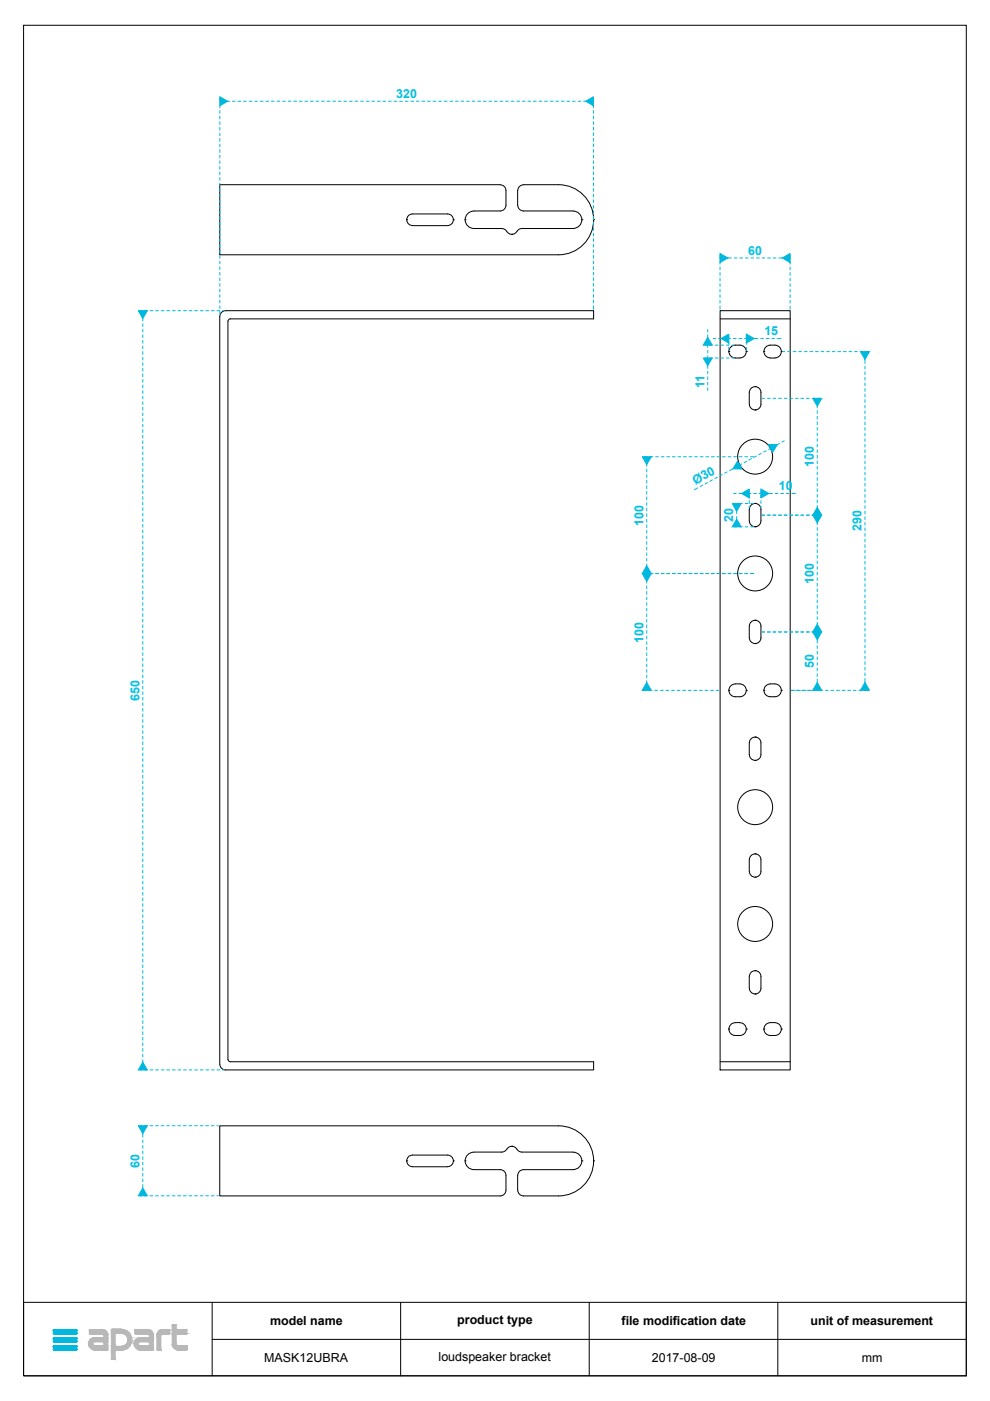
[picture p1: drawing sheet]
<svg xmlns="http://www.w3.org/2000/svg" width="210mm" height="297mm" viewBox="0 0 210 297" stroke-linecap="round" stroke-linejoin="round" font-family="sans-serif">
<defs><g id="words">
<g font-size="2.6" fill="#00c3e4">
<text x="84" y="20.7">320</text>
<text x="158.6" y="54">60</text>
<text x="162.1" y="71">15</text>
<text x="149.3" y="82.3" transform="rotate(-90 149.3 82.3)">11</text>
<text x="172.5" y="99.1" transform="rotate(-90 172.5 99.1)">100</text>
<text x="147.4" y="102.8" transform="rotate(-29 147.4 102.8)">Ø30</text>
<text x="165.1" y="103.9">10</text>
<text x="136.4" y="111.5" transform="rotate(-90 136.4 111.5)">100</text>
<text x="155.5" y="110.7" transform="rotate(-90 155.5 110.7)">20</text>
<text x="182.7" y="112.7" transform="rotate(-90 182.7 112.7)">290</text>
<text x="172.5" y="123.8" transform="rotate(-90 172.5 123.8)">100</text>
<text x="136.4" y="136.2" transform="rotate(-90 136.4 136.2)">100</text>
<text x="172.5" y="141.6" transform="rotate(-90 172.5 141.6)">50</text>
<text x="29.6" y="148.6" transform="rotate(-90 29.6 148.6)">650</text>
<text x="29.6" y="247.6" transform="rotate(-90 29.6 247.6)">60</text>
</g>
<g font-size="2.6">
<text x="57.3" y="281">model name</text>
<text x="96.9" y="280.7">product type</text>
<text x="131.8" y="281">file modification date</text>
<text x="171.9" y="281">unit of measurement</text>
<text x="56" y="288.8">MASK12UBRA</text>
<text x="93" y="288.5">loudspeaker bracket</text>
<text x="138.2" y="288.8">2017-08-09</text>
<text x="182.7" y="288.8">mm</text>
</g>
</g></defs>
<g fill="none" stroke="#000" stroke-width=".21">
<path d="M5 5.4h199.9v286.3h-199.9zM86.2 46.6h.1M86.2 46.6a1.23 1.23 0 0 0 1.3 1.2M87.5 47.8h7.4M96.1 46.6h.1M96.1 46.6a1.23 1.23 0 0 1-1.2 1.2M96.1 46.6a1.23 1.23 0 0 0-1.2-1.2h-7.4a1.23 1.23 0 0 0-1.3 1.2M98.6 46.6h.1M108.5 49.7h.1M109.6 49.1a1.23 1.23 0 0 1-1.1 .6M123.4 46.6h.1M125.9 46.6h.1"/>
<path d="M125.9 46.6a7.4 7.4 0 0 0-7.5-7.4h-7.4a1.27 1.27 0 0 0-1.2 1.2v3.1a1.23 1.23 0 0 0 1.2 1.2h10.5a1.85 1.85 0 0 1 1.9 1.9 1.85 1.85 0 0 1-1.9 1.8l-10.8 .1a1.23 1.23 0 0 0-1.1 .6M125.9 46.6a7.4 7.4 0 0 1-7.5 7.4h-71.8v-14.8h59.4a1.23 1.23 0 0 1 1.3 1.2v3.1a1.23 1.23 0 0 1-1.3 1.2h-5.5a1.85 1.85 0 0 0-1.9 1.9 1.85 1.85 0 0 0 1.9 1.9h5.9l.6 .1 .5 .5a1.23 1.23 0 0 0 1 .6M47.1 66.1l.7-.2h78.1v1.7h-77.1l-.2 .1-.3 .4 .1 156.8 .4 .2h77.1v1.7h-78.1a1.23 1.23 0 0 1-1.2-1.2v-158.5l.1-.4zM152.7 65.9h14.8v160.9h-14.8zM152.7 67.6h14.8M154.5 74.5h.1M155.1 73.4a2.49 2.49 0 0 1 2.9 .3 1.35 1.35 0 0 1 .1 1.4 1.35 1.35 0 0 1-1.2 .8 1.82 1.82 0 0 1-2.3-.9 1.35 1.35 0 0 1 .5-1.6zM158.2 74.5h.1M162 74.5h.1M162.5 73.4a2.49 2.49 0 0 1 2.9 .3 1.35 1.35 0 0 1 .1 1.4 1.35 1.35 0 0 1-1.2 .8 1.82 1.82 0 0 1-2.3-.9 1.35 1.35 0 0 1 .5-1.6zM165.7 74.5h.1M159.4 82.2a1.23 1.23 0 0 1 1.3-.1 1.23 1.23 0 0 1 .6 1.1v2.5a1.24 1.24 0 0 1-1.2 1.2 1.24 1.24 0 0 1-1.2-1.2v-2.5v-.4z"/>
<path d="M160.1 82h.1M160.1 86.9h.1M159.4 107a1.23 1.23 0 0 1 1.3-.1 1.23 1.23 0 0 1 .6 1.1v2.5a1.24 1.24 0 0 1-1.2 1.2 1.24 1.24 0 0 1-1.2-1.2v-2.5v-.4zM160.1 106.7h.1M160.1 111.7h.1M159.4 131.7a1.23 1.23 0 0 1 1.3-.1 1.23 1.23 0 0 1 .6 1.1v2.5a1.23 1.23 0 0 1-1.2 1.2 1.23 1.23 0 0 1-1.2-1.2v-2.5l.2-.7zM160.1 131.5h.1M160.1 136.5h.1M154.5 146.4h.1M155.9 145h1M155.9 145a1.35 1.35 0 0 0-1.4 1.4 1.35 1.35 0 0 0 1.4 1.3 1.82 1.82 0 0 0 2.3-.9v-.4M156.9 145a1.35 1.35 0 0 1 1.3 1.4"/>
<path d="M158.2 146.4h.1M159.4 156.5a1.23 1.23 0 0 1 1.3-.1 1.23 1.23 0 0 1 .6 1.1v2.5a1.23 1.23 0 0 1-1.2 1.2 1.23 1.23 0 0 1-1.2-1.2v-2.5l.2-.7zM160.1 156.3h.1M162 146.4h.1M163.3 145h1M163.3 145a1.35 1.35 0 0 0-1.3 1.4 1.35 1.35 0 0 0 1.3 1.3 1.82 1.82 0 0 0 2.3-.9 1.35 1.35 0 0 0-1.3-1.8M165.7 146.4h.1M160.1 161.2h.1M160.1 186h.1M160.1 181h.1M160.1 181a1.23 1.23 0 0 1 1.2 1.3v2.4a1.23 1.23 0 0 1-1.2 1.3M160.1 181a1.27 1.27 0 0 0-1.2 1.3v2.4a1.23 1.23 0 0 0 1.2 1.3"/>
<path d="M154.5 218.2h.1M155.9 216.8h1M155.9 216.8a1.35 1.35 0 0 0-1.4 1.4 1.35 1.35 0 0 0 1.4 1.3 1.82 1.82 0 0 0 2.3-.9v-.4M156.9 216.8a1.35 1.35 0 0 1 1.3 1.4M158.2 218.2h.1M160.1 210.8h.1M160.1 205.8h.1M160.1 205.8a1.23 1.23 0 0 1 1.2 1.2v2.5a1.23 1.23 0 0 1-1.2 1.2M160.1 205.8a1.27 1.27 0 0 0-1.2 1.2v2.5a1.23 1.23 0 0 0 1.2 1.2M162 218.2h.1M163.3 216.8h1M163.3 216.8a1.35 1.35 0 0 0-1.3 1.4 1.35 1.35 0 0 0 1.3 1.3 1.82 1.82 0 0 0 2.3-.9 1.35 1.35 0 0 0-1.3-1.8"/>
<path d="M165.7 218.2h.1M152.7 225.1h14.8M86.2 246.1h.1M96.1 246.1h.1M96.1 246.1a1.23 1.23 0 0 0-1.2-1.2h-7.4a1.23 1.23 0 0 0-1.3 1.2M96.1 246.1a1.23 1.23 0 0 1-1.2 1.3h-7.4a1.27 1.27 0 0 1-1.3-1.3M98.6 246.1h.1M100.5 244.3a1.84 1.84 0 0 0-1.9 1.8 1.84 1.84 0 0 0 1.9 1.9M108.5 243h.1M108.5 243a1.23 1.23 0 0 1 1.1 .7M108.5 243a2.34 2.34 0 0 0-1.5 1.1l-.6 .2h-5.9M109.6 243.7a1.23 1.23 0 0 0 1.1 .6h10.8"/>
<path d="M121.5 244.3a1.84 1.84 0 0 1 1.9 1.8 1.84 1.84 0 0 1-1.9 1.9M123.4 246.1h.1M125.9 246.1h.1M125.9 246.1a7.4 7.4 0 0 1-7.5 7.5h-7.4a1.26 1.26 0 0 1-1.2-1.3v-3.1a1.23 1.23 0 0 1 1.2-1.2h10.5M125.9 246.1a7.4 7.4 0 0 0-7.5-7.4h-71.8v14.9h59.4a1.23 1.23 0 0 0 1.3-1.3v-3.1a1.23 1.23 0 0 0-1.3-1.2h-5.5M5 276.1h199.9v15.6h-199.9zM45 276.1v15.6M84.9 276.1v15.6M124.9 276.1v15.6M164.9 276.1v15.6M45 284h159.9"/>
<circle cx="160.1" cy="96.8" r="3.7"/>
<circle cx="160.1" cy="121.6" r="3.7"/>
<circle cx="160.1" cy="171.1" r="3.7"/>
<circle cx="160.1" cy="195.9" r="3.7"/>
</g>
<g fill="#00b8de" stroke="#00b8de" stroke-width=".21">
<path d="M11.5 281.9h4.6z"/>
<path d="M11.4 281.9h4.8z"/>
<path d="M11.5 281.9h4.7z"/>
<path d="M11.4 281.9l4.9 .1z"/>
<path d="M11.3 282h5z"/>
<path d="M11.3 282l5 .1z"/>
<path d="M11.3 282.1l5 .5h-5z"/>
<path d="M11.3 282.1h5v.5z"/>
<path d="M11.3 282.6l5 .1z"/>
<path d="M11.3 282.7h5z"/>
<path d="M11.3 282.7l4.9 .1z"/>
<path d="M11.4 282.8h4.8z"/>
<path d="M11.4 282.8h4.7z"/>
<path d="M11.5 282.8h4.6z"/>
<path d="M11.5 283.6h4.6z"/>
<path d="M11.5 283.6h4.7z"/>
<path d="M11.4 283.6h4.8z"/>
<path d="M11.4 283.6l4.8 .1z"/>
<path d="M11.4 283.7h4.9z"/>
<path d="M11.3 283.7h5z"/>
<path d="M11.3 283.7l5 .1z"/>
<path d="M11.3 283.8h5z"/>
<path d="M11.3 283.8l5 .5h-5z"/>
<path d="M11.3 283.8h5v.5z"/>
<path d="M11.3 284.3l5 .1z"/>
<path d="M11.3 284.4h5z"/>
<path d="M11.3 284.4l5 .1z"/>
<path d="M11.3 284.5h4.9z"/>
<path d="M11.3 284.5h5z"/>
<path d="M11.4 284.5h4.8z"/>
<path d="M11.4 284.5h4.7z"/>
<path d="M11.5 284.5h4.6z"/>
<path d="M11.5 285.3h4.6z"/>
<path d="M11.4 285.3h4.8z"/>
<path d="M11.5 285.3h4.7z"/>
<path d="M11.4 285.3l4.8 .1z"/>
<path d="M11.4 285.4h4.8z"/>
<path d="M11.4 285.4h4.9z"/>
<path d="M11.3 285.4h5z"/>
<path d="M11.3 285.4l5 .1z"/>
<path d="M11.3 285.5h5z"/>
<path d="M11.3 285.5l5 .5h-5z"/>
<path d="M11.3 285.5h5v.5z"/>
<path d="M11.3 286l5 .1z"/>
<path d="M11.3 286.1h5z"/>
<path d="M11.3 286.1l5 .1z"/>
<path d="M11.3 286.2h4.9z"/>
<path d="M11.3 286.2h5z"/>
<path d="M11.4 286.2h4.8z"/>
<path d="M11.4 286.2h4.7z"/>
<path d="M11.5 286.2h4.6z"/>
<path d="M46.6 20.5l1.7 1-1.7 .9z"/>
<path d="M124.2 21.5l1.6-1v1.9z"/>
<path d="M29.3 65.9h1.9l-.9 1.6z"/>
<path d="M30.3 225.2l.9 1.6h-1.9z"/>
<path d="M152.7 53.7l1.6 1-1.6 1z"/>
<path d="M165.9 54.7l1.6-1v2z"/>
<path d="M29.3 238.7h1.9l-.9 1.6z"/>
<path d="M30.3 251.9l.9 1.6h-1.9z"/>
<path d="M162.9 94.2l1.9 .1-1 1.6z"/>
<path d="M156.4 97.8l.9 1.6h-1.9z"/>
<path d="M155.2 106.7h1.9l-.9 1.7z"/>
<path d="M156.2 110l.9 1.7h-1.9z"/>
<path d="M157.2 104.6l1.7-.9v1.9z"/>
<path d="M161.3 103.7l1.7 .9-1.7 1z"/>
<path d="M152.9 71.8l1.6-1v1.9z"/>
<path d="M158.2 70.8l1.7 1-1.7 .9z"/>
<path d="M150.1 71.5l.9 1.7h-1.9z"/>
<path d="M149.1 75.9h1.9l-.9 1.7z"/>
<path d="M137.1 119.9l1 1.7h-1.9z"/>
<path d="M136.2 96.8h1.9l-1 1.7z"/>
<path d="M137.1 144.7l1 1.7h-1.9z"/>
<path d="M136.2 121.6h1.9l-1 1.7z"/>
<path d="M173.3 144.7l.9 1.7h-1.9z"/>
<path d="M172.3 134h1.9l-.9 1.6z"/>
<path d="M173.3 132.3l.9 1.7h-1.9z"/>
<path d="M172.3 109.2h1.9l-.9 1.7z"/>
<path d="M173.3 107.6l.9 1.6h-1.9z"/>
<path d="M172.3 84.5h1.9l-.9 1.6z"/>
<path d="M183.4 144.7l.9 1.7h-1.9z"/>
<path d="M182.4 74.6h1.9l-.9 1.6z"/>
</g>
<g fill="#b8b8b8" stroke="#b8b8b8" stroke-width=".21">
<path d="M36.6 280.9h.7z"/>
<path d="M36.5 280.9h.8z"/>
<path d="M36.5 280.9l.9 .1z"/>
<path d="M36.5 281h.9z"/>
<path d="M23.7 281.9h2.1z"/>
<path d="M23.7 281.9h2.2z"/>
<path d="M23.6 281.9h2.4z"/>
<path d="M34.5 281.9h1.4z"/>
<path d="M28.7 281.9h2.6z"/>
<path d="M19 281.9h2.7z"/>
<path d="M36.5 281l.9 .9h-.9z"/>
<path d="M36.5 281h.9v.9z"/>
<path d="M36.5 281.9h3.1z"/>
<path d="M34.4 281.9h1.6z"/>
<path d="M28.6 281.9h2.8z"/>
<path d="M28.7 281.9h2.7z"/>
<path d="M23.6 281.9h2.5z"/>
<path d="M34.3 281.9h1.7z"/>
<path d="M28.6 281.9h2.9z"/>
<path d="M19 281.9h2.8z"/>
<path d="M19 281.9h2.9z"/>
<path d="M23.6 281.9h2.6z"/>
<path d="M34.2 281.9h1.8z"/>
<path d="M23.6 281.9h2.7z"/>
<path d="M28.6 281.9h3z"/>
<path d="M34.1 281.9h1.9z"/>
<path d="M18.9 281.9h3.1z"/>
<path d="M19 281.9h3z"/>
<path d="M36.5 281.9l3.1 .1z"/>
<path d="M34.1 282h1.9z"/>
<path d="M34.1 281.9l1.9 .1z"/>
<path d="M28.6 281.9l3.1 .1z"/>
<path d="M18.9 281.9l3.1 .1z"/>
<path d="M36.5 282h3.1z"/>
<path d="M34 282h2z"/>
<path d="M28.6 282h3.2z"/>
<path d="M18.9 282h3.2z"/>
<path d="M23.6 281.9l3.1 .2h-3.1z"/>
<path d="M23.6 281.9h2.7l.4 .2z"/>
<path d="M33.8 282.1l.2-.1 2 .1z"/>
<path d="M34 282h2v.1z"/>
<path d="M28.6 282l3.4 .1h-3.4z"/>
<path d="M28.6 282h3.2l.2 .1z"/>
<path d="M18.9 282l3.4 .1h-3.4z"/>
<path d="M18.9 282h3.2l.2 .1z"/>
<path d="M33.6 282.3l.2-.2 2.2 .2z"/>
<path d="M33.8 282.1h2.2v.2z"/>
<path d="M28.6 282.1l3.5 .2h-3.5z"/>
<path d="M28.6 282.1h3.4l.1 .2z"/>
<path d="M18.9 282.1l3.6 .2h-3.6z"/>
<path d="M18.9 282.1h3.4l.2 .2z"/>
<path d="M23.6 282.1l3.4 .2h-3.4z"/>
<path d="M23.6 282.1h3.1l.3 .2z"/>
<path d="M33.6 282.3l2.4 .1h-2.5z"/>
<path d="M33.6 282.3h2.4v.1z"/>
<path d="M28.6 282.3l3.7 .1h-3.7z"/>
<path d="M28.6 282.3h3.5l.2 .1z"/>
<path d="M18.9 282.3l3.8 .1h-3.8z"/>
<path d="M18.9 282.3h3.6l.2 .1z"/>
<path d="M23.6 282.3l3.7 .2h-3.7z"/>
<path d="M23.6 282.3h3.4l.3 .2z"/>
<path d="M33.5 282.4l2.5 .2h-2.6z"/>
<path d="M33.5 282.4h2.5v.2z"/>
<path d="M28.6 282.4l3.8 .2h-3.8z"/>
<path d="M28.6 282.4h3.7l.1 .2z"/>
<path d="M18.9 282.4l3.9 .2h-3.9z"/>
<path d="M18.9 282.4h3.8l.1 .2z"/>
<path d="M33.4 282.6l2.6 .1z"/>
<path d="M28.6 282.6l3.8 .1z"/>
<path d="M18.9 282.6l3.9 .1z"/>
<path d="M18.9 282.7h3.9z"/>
<path d="M33.4 282.7h2.6z"/>
<path d="M28.6 282.7h3.8z"/>
<path d="M23.6 282.5l3.9 .2h-3.9z"/>
<path d="M23.6 282.5h3.7l.2 .2z"/>
<path d="M36.5 282l3.1 .7h-3.1z"/>
<path d="M36.5 282h3.1v.7z"/>
<path d="M33.3 282.7h2.7z"/>
<path d="M36.5 282.7h3.1z"/>
<path d="M19 282.7h3.8z"/>
<path d="M25.8 282.7h1.7z"/>
<path d="M28.6 282.7h3.9z"/>
<path d="M33.3 282.7l2.6 .1z"/>
<path d="M28.6 282.7l3.9 .1z"/>
<path d="M19 282.7l3.8 .1z"/>
<path d="M33.3 282.8h2.6z"/>
<path d="M28.7 282.8h3.8z"/>
<path d="M19 282.8h3.8z"/>
<path d="M36.5 282.7l3.1 .1z"/>
<path d="M36.5 282.8h3.1z"/>
<path d="M33.3 282.8h1.1z"/>
<path d="M33.3 282.8h1.2z"/>
<path d="M31.3 282.8h1.2z"/>
<path d="M21.7 282.8h1.1z"/>
<path d="M36.5 282.8h3z"/>
<path d="M33.3 282.8h1z"/>
<path d="M31.4 282.8h1.1z"/>
<path d="M26.1 282.7l1.5 .1z"/>
<path d="M33.3 282.8l1 .1z"/>
<path d="M31.4 282.8l1.1 .1z"/>
<path d="M21.8 282.8l1 .1z"/>
<path d="M33.3 282.9h1z"/>
<path d="M31.5 282.9h1z"/>
<path d="M21.8 282.9h1z"/>
<path d="M26.3 282.8l1.3 .1z"/>
<path d="M33.3 282.9h.9z"/>
<path d="M21.9 282.9h.9z"/>
<path d="M26.4 282.9l1.2 .1z"/>
<path d="M33.3 282.9l.9 .1z"/>
<path d="M31.6 282.9l.9 .1z"/>
<path d="M21.9 282.9l.9 .1z"/>
<path d="M33.3 283h.8z"/>
<path d="M33.3 283h.9z"/>
<path d="M31.6 283h.9z"/>
<path d="M22 283h.9z"/>
<path d="M33.3 283l.8 .1z"/>
<path d="M31.6 283l.9 .1z"/>
<path d="M22 283l.9 .1z"/>
<path d="M33.3 283.1h.8z"/>
<path d="M31.6 283.1h.9z"/>
<path d="M22 283.1h.9z"/>
<path d="M26.5 283l1.2 .1h-1z"/>
<path d="M26.5 283h1.1l.1 .1z"/>
<path d="M26.7 283.1l1.1 .2h-1z"/>
<path d="M26.7 283.1h1l.1 .2z"/>
<path d="M26.8 283.3h1z"/>
<path d="M26.9 283.3l1 .3h-.9z"/>
<path d="M26.9 283.3h.9l.1 .3z"/>
<path d="M31.6 283.1l.9 .5h-.9z"/>
<path d="M31.6 283.1h.9v.5z"/>
<path d="M22 283.1l.9 .5h-.9z"/>
<path d="M22 283.1h.9v.5z"/>
<path d="M29.4 283.6h3.1z"/>
<path d="M29.6 283.6h2.9z"/>
<path d="M19.7 283.6h3.2z"/>
<path d="M20 283.6h2.9z"/>
<path d="M27 283.6l.9 .1z"/>
<path d="M29.2 283.7h3.3z"/>
<path d="M29.4 283.6l3.1 .1z"/>
<path d="M19.5 283.7h3.4z"/>
<path d="M19.7 283.6l3.2 .1z"/>
<path d="M27 283.7l.9 .1h-.8z"/>
<path d="M27 283.7h.9v.1z"/>
<path d="M29 283.8l.2-.1 3.3 .1z"/>
<path d="M29.2 283.7h3.3v.1z"/>
<path d="M19.3 283.8l.2-.1 3.4 .1z"/>
<path d="M19.5 283.7h3.4v.1z"/>
<path d="M28.8 284l.2-.2 3.5 .2z"/>
<path d="M29 283.8h3.5v.2z"/>
<path d="M19.1 284l.2-.2 3.6 .2z"/>
<path d="M19.3 283.8h3.6v.2z"/>
<path d="M27.1 283.8l.8 .3h-.8z"/>
<path d="M27.1 283.8h.8v.3z"/>
<path d="M28.8 284l3.7 .2h-3.9z"/>
<path d="M28.8 284h3.7v.2z"/>
<path d="M19.1 284l3.8 .2h-3.9z"/>
<path d="M19.1 284h3.8v.2z"/>
<path d="M27.1 284.1l.8 .2h-.8z"/>
<path d="M27.1 284.1h.8v.2z"/>
<path d="M28.6 284.2l3.9 .2h-4z"/>
<path d="M28.6 284.2h3.9v.2z"/>
<path d="M19 284.2l3.9 .2h-4z"/>
<path d="M19 284.2h3.9v.2z"/>
<path d="M28.5 284.4l4 .1z"/>
<path d="M18.9 284.4l4 .1z"/>
<path d="M27.1 284.3l.8 .2h-.9z"/>
<path d="M27.1 284.3h.8v.2z"/>
<path d="M28.5 284.5h1.1z"/>
<path d="M28.5 284.5h1.2z"/>
<path d="M18.9 284.5h1z"/>
<path d="M18.9 284.5h1.1z"/>
<path d="M28.5 284.5h1z"/>
<path d="M18.8 284.5h1.1z"/>
<path d="M27 284.5l.9 .1z"/>
<path d="M27 284.5h.9z"/>
<path d="M28.5 284.5l.9 .1z"/>
<path d="M18.8 284.5l1 .1z"/>
<path d="M28.5 284.6h.9z"/>
<path d="M18.8 284.6h.9z"/>
<path d="M18.8 284.6h1z"/>
<path d="M28.5 284.6l.9 .1z"/>
<path d="M18.8 284.6l.9 .1z"/>
<path d="M28.5 284.7h.8z"/>
<path d="M28.5 284.7h.9z"/>
<path d="M18.8 284.7h.9z"/>
<path d="M28.5 284.7l.8 .1z"/>
<path d="M18.8 284.7l.9 .1z"/>
<path d="M27 284.6l.8 .2h-.9z"/>
<path d="M27 284.6h.9l-.1 .2z"/>
<path d="M28.4 284.8l.9 .1z"/>
<path d="M28.4 284.8h.9z"/>
<path d="M18.8 284.8l.8 .1z"/>
<path d="M18.8 284.8h.9z"/>
<path d="M26.9 284.8l.9 .1z"/>
<path d="M26.9 284.8h.9z"/>
<path d="M28.4 284.9h.9z"/>
<path d="M18.8 284.9h.8z"/>
<path d="M36.5 282.8l.9 2.1h-.9z"/>
<path d="M36.5 282.8h.9v2.1z"/>
<path d="M36.5 284.9h.9z"/>
<path d="M36.5 284.9l.9 .1z"/>
<path d="M26.8 284.9l.9 .1h-1z"/>
<path d="M26.8 284.9h1z"/>
<path d="M28.4 284.9l.9 .1z"/>
<path d="M18.8 284.9l.9 .1z"/>
<path d="M36.5 285l.9 .1z"/>
<path d="M28.4 285l.9 .1z"/>
<path d="M18.8 285l.9 .1z"/>
<path d="M36.5 285.1h.9z"/>
<path d="M28.5 285.1h.9z"/>
<path d="M18.8 285.1h.9z"/>
<path d="M28.5 285.1l.9 .1z"/>
<path d="M18.8 285.1l.9 .1z"/>
<path d="M26.5 285.2l.2-.2 .9 .2z"/>
<path d="M26.7 285h1l-.1 .2z"/>
<path d="M36.5 285.1l.9 .1z"/>
<path d="M36.5 285.2h.9z"/>
<path d="M28.5 285.2h.9z"/>
<path d="M18.8 285.2h1z"/>
<path d="M36.5 285.2h1z"/>
<path d="M36.5 285.2l1.1 .1z"/>
<path d="M26.4 285.3h1.2z"/>
<path d="M26.5 285.2h1.1z"/>
<path d="M28.5 285.2l1 .1z"/>
<path d="M18.8 285.2l1.1 .1z"/>
<path d="M36.5 285.3h1.1z"/>
<path d="M28.5 285.3h1.1z"/>
<path d="M18.8 285.3h1.1z"/>
<path d="M26.3 285.3h1.3z"/>
<path d="M36.6 285.3h1.1z"/>
<path d="M36.6 285.3h1.2z"/>
<path d="M36.6 285.3h3z"/>
<path d="M31.6 284.5l.9 .8h-.9z"/>
<path d="M31.6 284.5h.9v.8z"/>
<path d="M28.5 285.3h1.2z"/>
<path d="M22 284.5l.9 .8h-.9z"/>
<path d="M22 284.5h.9v.8z"/>
<path d="M18.8 285.3h1.2z"/>
<path d="M36.6 285.3l3 .1z"/>
<path d="M36.6 285.4h3z"/>
<path d="M28.5 285.3l4 .1z"/>
<path d="M18.9 285.3l4 .1z"/>
<path d="M36.6 285.4h3.1z"/>
<path d="M26.1 285.4h1.4z"/>
<path d="M25.8 285.4h1.7z"/>
<path d="M23.6 282.7l.8 2.7h-.8z"/>
<path d="M23.6 282.7h.8v2.7z"/>
<path d="M28.5 285.4l4 .2h-3.9z"/>
<path d="M28.5 285.4h4v.2z"/>
<path d="M18.9 285.4l4 .2h-3.9z"/>
<path d="M18.9 285.4h4v.2z"/>
<path d="M23.6 285.4l3.7 .2h-3.7z"/>
<path d="M23.6 285.4h3.9l-.2 .2z"/>
<path d="M36.6 285.4l3.1 .2h-3z"/>
<path d="M36.6 285.4h3.1v.2z"/>
<path d="M28.6 285.6l3.9 .2h-3.7z"/>
<path d="M28.6 285.6h3.9v.2z"/>
<path d="M19 285.6l3.9 .2h-3.8z"/>
<path d="M19 285.6h3.9v.2z"/>
<path d="M36.7 285.6l3 .2h-2.8z"/>
<path d="M36.7 285.6h3v.2z"/>
<path d="M23.6 285.6l3.4 .3h-3.4z"/>
<path d="M23.6 285.6h3.7l-.3 .3z"/>
<path d="M28.8 285.8l3.7 .1h-3.5z"/>
<path d="M28.8 285.8h3.7v.1z"/>
<path d="M19.1 285.8l3.8 .1h-3.6z"/>
<path d="M19.1 285.8h3.8v.1z"/>
<path d="M36.9 285.8l2.8 .2h-2.6z"/>
<path d="M36.9 285.8h2.8v.2z"/>
<path d="M29 285.9l3.5 .2h-3.3z"/>
<path d="M29 285.9h3.5v.2z"/>
<path d="M19.3 285.9l3.6 .2h-3.4z"/>
<path d="M19.3 285.9h3.6v.2z"/>
<path d="M23.6 285.9l3.1 .2h-3.1z"/>
<path d="M23.6 285.9h3.4l-.3 .2z"/>
<path d="M37.1 286l2.6 .1h-2.4z"/>
<path d="M37.1 286h2.6v.1z"/>
<path d="M33.3 283.1l.8 3h-.8z"/>
<path d="M33.3 283.1h.8v3z"/>
<path d="M29.2 286.1h3.3z"/>
<path d="M19.5 286.1h3.4z"/>
<path d="M37.3 286.1h2.4z"/>
<path d="M33.3 286.1h.8z"/>
<path d="M29.3 286.1h3.2z"/>
<path d="M19.6 286.1h3.3z"/>
<path d="M19.7 286.1h3.2z"/>
<path d="M37.4 286.1h2.2z"/>
<path d="M37.4 286.1h2.3z"/>
<path d="M29.3 286.1l3.2 .1z"/>
<path d="M19.7 286.1l3.2 .1z"/>
<path d="M33.3 286.1l.8 .1z"/>
<path d="M29.4 286.2h3.1z"/>
<path d="M19.7 286.2h3.2z"/>
<path d="M37.4 286.1l2.2 .1z"/>
<path d="M33.3 286.2h.8z"/>
<path d="M19.7 286.2h3.1z"/>
<path d="M37.5 286.2h2.1z"/>
<path d="M19.8 286.2h3z"/>
<path d="M29.5 286.2h3z"/>
<path d="M19.9 286.2h2.9z"/>
<path d="M37.6 286.2h2z"/>
<path d="M29.6 286.2h2.9z"/>
<path d="M33.3 286.2h.7z"/>
<path d="M29.6 286.2h2.8z"/>
<path d="M20 286.2h2.8z"/>
<path d="M37.7 286.2h1.9z"/>
<path d="M23.6 286.1l2.7 .1h-2.7z"/>
<path d="M23.6 286.1h3.1l-.4 .1z"/>
<path d="M23.6 286.2l2.2 .1z"/>
<path d="M23.6 286.2h2.7z"/>
<path d="M23.6 286.3l.8 1.8h-.8z"/>
<path d="M23.6 286.3h.8v1.8z"/>
<path d="M23.6 288.1h.8z"/>
<path d="M23.6 288.1l.8 .1z"/>
<path d="M23.6 288.2h.8z"/>
<path d="M23.7 288.2h.6z"/>
<path d="M23.7 288.2h.7z"/>
</g>
<g fill="none" stroke="#00b8de" stroke-width=".21">
<path d="M46.6 20.9v.8M46.6 22.3v.6M46.6 23.5v.5M46.6 24.6v.6M46.6 25.8v.6M46.6 27v.6M46.6 28.2v.6M46.6 29.4v.6M46.6 30.5v.6M46.6 31.7v.6M46.6 32.9v.6M46.6 34.1v.6"/>
<path d="M46.6 35.3v.6M46.6 36.5v.6M46.6 37.6v.6M46.6 38.8v.6M48.3 21.5h.4M49.3 21.5h.6M50.4 21.5h.6M51.6 21.5h.6M52.8 21.5h.6M54 21.5h.6M55.2 21.5h.6M56.4 21.5h.6"/>
<path d="M57.5 21.5h.6M58.7 21.5h.6M59.9 21.5h.6M61.1 21.5h.6M62.3 21.5h.6M63.5 21.5h.6M64.6 21.5h.6M65.8 21.5h.6M67 21.5h.6M68.2 21.5h.6M69.4 21.5h.6M70.6 21.5h.5"/>
<path d="M71.7 21.5h.6M72.9 21.5h.6M74.1 21.5h.6M75.3 21.5h.6M76.5 21.5h.6M77.6 21.5h.6M78.8 21.5h.6M80 21.5h.6M81.2 21.5h.6M82.4 21.5h.6M83.5 21.5h.6M84.7 21.5h.6"/>
<path d="M85.9 21.5h.6M87.1 21.5h.6M88.3 21.5h.6M89.5 21.5h.5M90.6 21.5h.6M91.8 21.5h.6M93 21.5h.6M94.2 21.5h.6M95.4 21.5h.6M96.6 21.5h.5M97.7 21.5h.6M98.9 21.5h.6"/>
<path d="M100.1 21.5h.6M101.3 21.5h.6M102.5 21.5h.6M103.7 21.5h.6M104.8 21.5h.6M106 21.5h.6M107.2 21.5h.6M108.4 21.5h.6M109.6 21.5h.6M110.7 21.5h.6M111.9 21.5h.6M113.1 21.5h.6"/>
<path d="M114.3 21.5h.6M115.5 21.5h.6M116.7 21.5h.5M117.8 21.5h.6M119 21.5h.6M120.2 21.5h.6M121.4 21.5h.6M122.6 21.5h.6M123.7 21.5h.5M125.8 20.9v.8M125.8 22.2v.6M125.8 23.4v.6"/>
<path d="M125.8 24.6v.6M125.8 25.8v.6M125.8 27v.6M125.8 28.2v.5M125.8 29.3v.6M125.8 30.5v.6M125.8 31.7v.6M125.8 32.9v.6M125.8 34.1v.6M125.8 35.2v.6M125.8 36.4v.6M125.8 37.6v.6"/>
<path d="M125.8 38.8v.6M125.8 40v.6M46.6 40v.6M46.6 41.2v.6M46.6 42.4v.6M46.6 43.6v.6M46.6 44.7v.6M46.6 45.9v.6M46.6 47.1v.6M46.6 48.3v.6M46.6 49.5v.6M46.6 50.7v.5"/>
<path d="M46.6 51.8v.6M46.6 53v.6M46.6 54.2v.6M46.6 55.4v.6M46.6 56.6v.6M46.6 57.7v.6M46.6 58.9v.6M125.8 41.2v.6M125.8 42.4v.5M125.8 43.5v.6M125.8 44.7v.6M125.8 45.9v.6"/>
<path d="M125.8 47.1v.6M125.8 48.3v.6M125.8 49.4v.6M125.8 50.6v.6M125.8 51.8v.6M125.8 53v.6M125.8 54.2v.6M125.8 55.4v.5M125.8 56.5v.6M125.8 57.7v.6M125.8 58.9v.6M152.7 54.1v.7"/>
<path d="M152.7 55.4v.6M152.7 56.6v.6M152.7 57.8v.6M152.7 59v.6M154.3 54.7h.8M155.7 54.7h.6M156.8 54.7h.6M158 54.7h.6M159.2 54.7h.6M160.4 54.7h.6M161.6 54.7h.6M162.8 54.7h.5"/>
<path d="M163.9 54.7h.6M165.1 54.7h.8M167.5 54.1v.7M167.5 55.4v.6M167.5 56.6v.6M167.5 57.8v.6M167.5 59v.6M29.7 65.9h.4M30.3 67.5v.6M30.3 68.6v.6M30.3 69.8v.6M30.3 71v.6"/>
<path d="M30.3 72.2v.6M30.3 73.4v.6M30.3 74.6v.5M30.3 75.7v.6M30.3 76.9v.6M30.3 78.1v.6M30.3 79.3v.6M30.6 65.9h.6M31.8 65.9h.6M33 65.9h.6M34.2 65.9h.6M35.4 65.9h.6"/>
<path d="M36.6 65.9h.6M37.7 65.9h.6M38.9 65.9h.6M40.1 65.9h.6M41.3 65.9h.6M42.5 65.9h.6M43.7 65.9h.5M44.8 65.9h.6M46 65.9h.6M46.6 60.1v.6M46.6 61.3v.6M46.6 62.5v.6"/>
<path d="M46.6 63.7v.5M46.6 64.8v.6M46.6 66v.8M47.2 65.9h.3M125.8 60.1v.6M125.8 61.3v.6M125.8 62.4v.6M125.8 63.6v.6M125.8 64.8v.8M149.5 73.2h.4M149.5 75.9h.4M150.1 69.9v.5"/>
<path d="M150.1 71v.5M150.1 73.2v.5M150.1 74.3v.5M150.1 75.4v.5M150.1 77.6v.5M150.1 78.7v.6M150.1 79.9v.6M150.5 73.2h.5M150.5 75.9h.5M151.2 71.8h.5M151.6 73.2h.6M151.6 75.9h.6"/>
<path d="M152.3 71.8h.6M152.7 60.1v.6M152.7 61.3v.6M152.7 62.5v.6M152.7 63.7v.6M152.7 64.9v.7M152.8 73.2h.6M152.8 75.9h.6M154 73.2h.6M154 75.9h.6M154.5 71.2v.6M154.5 72.4v.6"/>
<path d="M154.5 73.6v.7M154.5 71.8h.4M155.2 73.2h.4M155.2 75.9h.4M155.5 71.8h.6M156.7 71.8h.6M157.9 71.8h.3M158.2 71.2v.6M158.2 72.4v.6M158.2 73.6v.7M159.9 71.8h.8M161.3 71.8h.6"/>
<path d="M162.5 71.8h.6M163.6 71.8h.6M164.8 71.8h.8M166 74.6h.4M167 74.6h.6M167.5 60.1v.6M167.5 61.3v.6M167.5 62.5v.6M167.5 63.7v.6M167.5 64.9v.7M168.2 74.6h.6M169.4 74.6h.6"/>
<path d="M170.5 74.6h.6M171.7 74.6h.6M172.9 74.6h.6M174.1 74.6h.6M175.3 74.6h.6M176.4 74.6h.6M177.6 74.6h.6M178.8 74.6h.6M180 74.6h.6M181.2 74.6h.6M182.4 74.6h.5M183.4 76.2v.8"/>
<path d="M183.4 77.6v.6M183.4 78.8v.6M183.5 74.6h.5M30.3 80.5v.5M30.3 81.6v.6M30.3 82.8v.6M30.3 84v.6M30.3 85.2v.6M30.3 86.4v.6M30.3 87.5v.6M30.3 88.7v.6M30.3 89.9v.6"/>
<path d="M30.3 91.1v.6M30.3 92.3v.6M30.3 93.5v.5M30.3 94.6v.6M30.3 95.8v.6M30.3 97v.6M30.3 98.2v.6M30.3 99.4v.6M136.5 96.8h.7M137.1 98.5v.4M137.1 99.5v.6M137.8 96.8h.6"/>
<path d="M139 96.8h.6M140.2 96.8h.6M141.4 96.8h.6M142.6 96.8h.6M143.7 96.8h.6M144.9 96.8h.6M146.1 96.8h.6M147.3 96.8h.6M148.5 96.8h.6M149.7 96.8h.5M150.1 81v.6M150.1 82.2v.6"/>
<path d="M150.8 96.8h.6M152 96.8h.6M153.2 96.8h.6M154.4 96.8h.6M155.4 99.4l-.7 .4M155.6 96.8h.6M156.7 96.8h.6M157.3 98.4l-.5 .2M157.9 96.8h.6M158.3 97.8l-.5 .3M159.1 96.8h.7M159.3 97.3l-.5 .2"/>
<path d="M160.4 96.7l-.6 .3M161.4 96.1l-.5 .3M161.6 84.5h.5M162.4 95.6l-.5 .2M162.7 84.5h.6M163.4 95.1l-.5 .2M163.9 84.5h.6M165.1 84.5h.6M165.3 94l-.5 .3M166.3 93.5l-.5 .2M166.3 84.5h.6M167.5 84.5h.5"/>
<path d="M168.6 84.5h.6M169.8 84.5h.6M171 84.5h.6M172.2 84.5h.6M173.3 86.1v.4M173.3 87.1v.6M173.3 88.3v.6M173.3 89.5v.5M173.3 90.6v.6M173.3 91.8v.6M173.3 93v.6M173.3 94.2v.6"/>
<path d="M173.3 95.4v.6M173.3 96.5v.6M173.3 97.7v.6M173.3 98.9v.6M173.4 84.5h.5M183.4 80v.6M183.4 81.2v.6M183.4 82.4v.6M183.4 83.6v.6M183.4 84.7v.6M183.4 85.9v.6M183.4 87.1v.6"/>
<path d="M183.4 88.3v.6M183.4 89.5v.6M183.4 90.7v.6M183.4 91.8v.6M183.4 93v.6M183.4 94.2v.6M183.4 95.4v.6M183.4 96.6v.6M183.4 97.8v.5M183.4 98.9v.6M30.3 100.5v.6M30.3 101.7v.6"/>
<path d="M30.3 102.9v.6M30.3 104.1v.6M30.3 105.3v.6M30.3 106.5v.6M30.3 107.7v.5M30.3 108.8v.6M30.3 110v.6M30.3 111.2v.6M30.3 112.4v.6M30.3 113.6v.6M30.3 114.7v.6M30.3 115.9v.6"/>
<path d="M30.3 117.1v.6M30.3 118.3v.6M30.3 119.5v.6M137.1 100.6v.6M137.1 101.8v.6M137.1 103v.6M137.1 104.2v.6M137.1 105.4v.6M137.1 106.6v.5M137.1 107.7v.6M137.1 108.9v.6M137.1 110.1v.6"/>
<path d="M137.1 111.3v.6M137.1 112.5v.6M137.1 113.6v.6M137.1 114.8v.6M137.1 116v.6M137.1 117.2v.6M137.1 118.4v.6M137.1 119.6v.3M147.9 103.4l-.7 .4M149 102.9l-.6 .3M150 102.3l-.5 .3M151 101.8l-.5 .2"/>
<path d="M152.1 101.2l-.5 .3M153.1 100.6l-.5 .3M154.2 100.1l-.6 .2M155.6 104.6h.5M155.6 106.7h.6M155.6 111.7h.6M156.2 108.4v.5M156.2 109.5v.5M156.7 104.6h.5M156.8 106.7h.6M156.8 111.7h.6M158 106.7h.6"/>
<path d="M158 111.7h.6M158.9 104v.4M158.9 105v.6M158.9 106.2v.5M158.9 107.3v.4M158.9 104.6h.3M159.2 106.7h.6M159.2 111.7h.6M159.8 104.6h.6M161 104.6h.3M161.3 104v.4M161.3 105v.6"/>
<path d="M161.3 106.2v.5M161.3 107.3v.4M161.6 109.2h.5M162.7 109.2h.6M163 104.6h.8M163.9 109.2h.6M164.4 104.6h.5M165.1 109.2h.6M165.5 104.6h.6M166.3 109.2h.6M166.7 104.6h.6M167.5 109.2h.5"/>
<path d="M167.9 104.6h.8M168.6 109.2h.6M169.8 109.2h.6M171 109.2h.6M172.2 109.2h.6M173.3 100.1v.6M173.3 101.3v.6M173.3 102.4v.6M173.3 103.6v.6M173.3 104.8v.6M173.3 106v.6M173.3 107.2v.4"/>
<path d="M173.3 110.9v.4M173.3 111.8v.6M173.3 113v.6M173.3 114.2v.6M173.3 115.4v.6M173.3 116.6v.6M173.3 117.8v.5M173.3 118.9v.6M173.4 109.2h.5M183.4 100.1v.6M183.4 101.3v.6M183.4 102.5v.6"/>
<path d="M183.4 103.7v.5M183.4 104.8v.6M183.4 106v.6M183.4 107.2v.6M183.4 108.4v.6M183.4 109.6v.6M183.4 110.7v.6M183.4 111.9v.6M183.4 113.1v.6M183.4 114.3v.6M183.4 115.5v.6M183.4 116.7v.5"/>
<path d="M183.4 117.8v.6M183.4 119v.6M30.3 120.7v.5M30.3 121.8v.6M30.3 123v.6M30.3 124.2v.6M30.3 125.4v.6M30.3 126.6v.6M30.3 127.7v.6M30.3 128.9v.6M30.3 130.1v.6M30.3 131.3v.6"/>
<path d="M30.3 132.5v.6M30.3 133.6v.6M30.3 134.8v.6M30.3 136v.6M30.3 137.2v.6M30.3 138.4v.6M30.3 139.6v.5M136.5 121.6h.7M137.1 123.3v.3M137.1 124.2v.6M137.1 125.4v.6M137.1 126.6v.6"/>
<path d="M137.1 127.8v.6M137.1 128.9v.6M137.1 130.1v.6M137.1 131.3v.6M137.1 132.5v.6M137.1 133.7v.6M137.1 134.9v.5M137.1 136v.6M137.1 137.2v.6M137.1 138.4v.6M137.1 139.6v.6M137.8 121.6h.6"/>
<path d="M139 121.6h.6M140.2 121.6h.6M141.4 121.6h.6M142.6 121.6h.6M143.7 121.6h.6M144.9 121.6h.6M146.1 121.6h.6M147.3 121.6h.6M148.5 121.6h.6M149.7 121.6h.5M150.8 121.6h.6M152 121.6h.6"/>
<path d="M153.2 121.6h.6M154.4 121.6h.6M155.6 121.6h.6M156.7 121.6h.6M157.9 121.6h.6M159.1 121.6h.7M161.6 134h.5M162.7 134h.6M163.9 134h.6M165.1 134h.6M166.3 134h.6M167.5 134h.5"/>
<path d="M168.6 134h.6M169.8 134h.6M171 134h.6M172.2 134h.6M173.3 120.1v.6M173.3 121.3v.6M173.3 122.5v.6M173.3 123.7v.6M173.3 124.8v.6M173.3 126v.6M173.3 127.2v.6M173.3 128.4v.6"/>
<path d="M173.3 129.6v.6M173.3 130.8v.5M173.3 131.9v.4M173.3 135.6v.7M173.3 136.9v.6M173.3 138.1v.6M173.3 139.3v.6M173.4 134h.5M183.4 120.2v.6M183.4 121.4v.6M183.4 122.6v.6M183.4 123.8v.5"/>
<path d="M183.4 124.9v.6M183.4 126.1v.6M183.4 127.3v.6M183.4 128.5v.6M183.4 129.7v.6M183.4 130.9v.5M183.4 132v.6M183.4 133.2v.6M183.4 134.4v.6M183.4 135.6v.6M183.4 136.8v.6M183.4 137.9v.6"/>
<path d="M183.4 139.1v.6M30.3 140.7v.6M30.3 141.9v.6M30.3 143.1v.6M30.3 144.3v.6M30.3 145.5v.6M30.3 146.7v.5M30.3 147.8v.6M30.3 149v.6M30.3 150.2v.6M30.3 151.4v.6M30.3 152.6v.6"/>
<path d="M30.3 153.8v.5M30.3 154.9v.6M30.3 156.1v.6M30.3 157.3v.6M30.3 158.5v.6M30.3 159.7v.6M136.5 146.4h.6M137.1 140.8v.6M137.1 142v.6M137.1 143.1v.6M137.1 144.3v.4M137.7 146.4h.5"/>
<path d="M138.8 146.4h.6M140 146.4h.6M141.2 146.4h.6M142.4 146.4h.6M143.6 146.4h.6M144.7 146.4h.6M145.9 146.4h.6M147.1 146.4h.6M148.3 146.4h.6M149.5 146.4h.6M150.7 146.4h.6M151.9 146.4h.5"/>
<path d="M167.8 146.4h.7M168.8 146.4h.9M170 146.4h.9M171.1 146.4h1M172.3 146.4h.9M173.3 140.5v.6M173.3 141.6v.6M173.3 142.8v.6M173.3 144v.7M173.5 146.4h.9M175 146.4h.6M176.2 146.4h.6"/>
<path d="M177.4 146.4h.6M178.6 146.4h.6M179.8 146.4h.5M180.9 146.4h.6M182.1 146.4h.6M183.3 146.4h.7M183.4 140.3v.6M183.4 141.5v.6M183.4 142.7v.6M183.4 143.9v.8M30.3 160.8v.6M30.3 162v.6"/>
<path d="M30.3 163.2v.6M30.3 164.4v.6M30.3 165.6v.6M30.3 166.8v.5M30.3 167.9v.6M30.3 169.1v.6M30.3 170.3v.6M30.3 171.5v.6M30.3 172.7v.6M30.3 173.8v.6M30.3 175v.6M30.3 176.2v.6"/>
<path d="M30.3 177.4v.6M30.3 178.6v.6M30.3 179.7v.6M30.3 180.9v.6M30.3 182.1v.6M30.3 183.3v.6M30.3 184.5v.6M30.3 185.7v.5M30.3 186.8v.6M30.3 188v.6M30.3 189.2v.6M30.3 190.4v.6"/>
<path d="M30.3 191.6v.6M30.3 192.8v.6M30.3 194v.5M30.3 195.1v.6M30.3 196.3v.6M30.3 197.5v.6M30.3 198.7v.6M30.3 199.9v.6M30.3 201v.6M30.3 202.2v.6M30.3 203.4v.6M30.3 204.6v.6"/>
<path d="M30.3 205.8v.6M30.3 206.9v.6M30.3 208.1v.6M30.3 209.3v.6M30.3 210.5v.6M30.3 211.7v.6M30.3 212.9v.5M30.3 214v.6M30.3 215.2v.6M30.3 216.4v.6M30.3 217.6v.6M30.3 218.8v.6"/>
<path d="M30.3 219.9v.6M29.7 226.8h.4M29.7 238.7h.3M30.3 221.1v.6M30.3 222.3v.6M30.3 223.5v.6M30.3 224.7v.5M30.6 238.7h.6M30.6 226.8h.6M31.8 238.7h.6M31.8 226.8h.6M33 238.7h.6"/>
<path d="M33 226.8h.6M34.2 238.7h.6M34.2 226.8h.6M35.4 238.7h.5M35.4 226.8h.6M36.5 238.7h.6M36.6 226.8h.6M37.7 238.7h.6M37.7 226.8h.6M38.9 238.7h.6M38.9 226.8h.6M40.1 238.7h.6"/>
<path d="M40.1 226.8h.6M41.3 238.7h.6M41.3 226.8h.6M42.4 238.7h.6M42.5 226.8h.6M43.6 238.7h.6M43.7 226.8h.5M44.8 238.7h.6M44.8 226.8h.6M46 238.7h.3M46 226.8h.6M47.2 226.8h.3"/>
<path d="M29.7 253.5h.3M30.3 240.3v.8M30.3 241.7v.6M30.3 242.9v.6M30.3 244.1v.5M30.3 245.2v.6M30.3 246.4v.6M30.3 247.6v.6M30.3 248.8v.6M30.3 250v.6M30.3 251.1v.8M30.6 253.5h.6"/>
<path d="M31.8 253.5h.6M33 253.5h.6M34.2 253.5h.6M35.4 253.5h.5M36.5 253.5h.6M37.7 253.5h.6M38.9 253.5h.6M40.1 253.5h.6M41.3 253.5h.6M42.4 253.5h.6M43.6 253.5h.6M44.8 253.5h.6"/>
<path d="M46 253.5h.3"/>
</g>
<use href="#words"/>
</svg>
